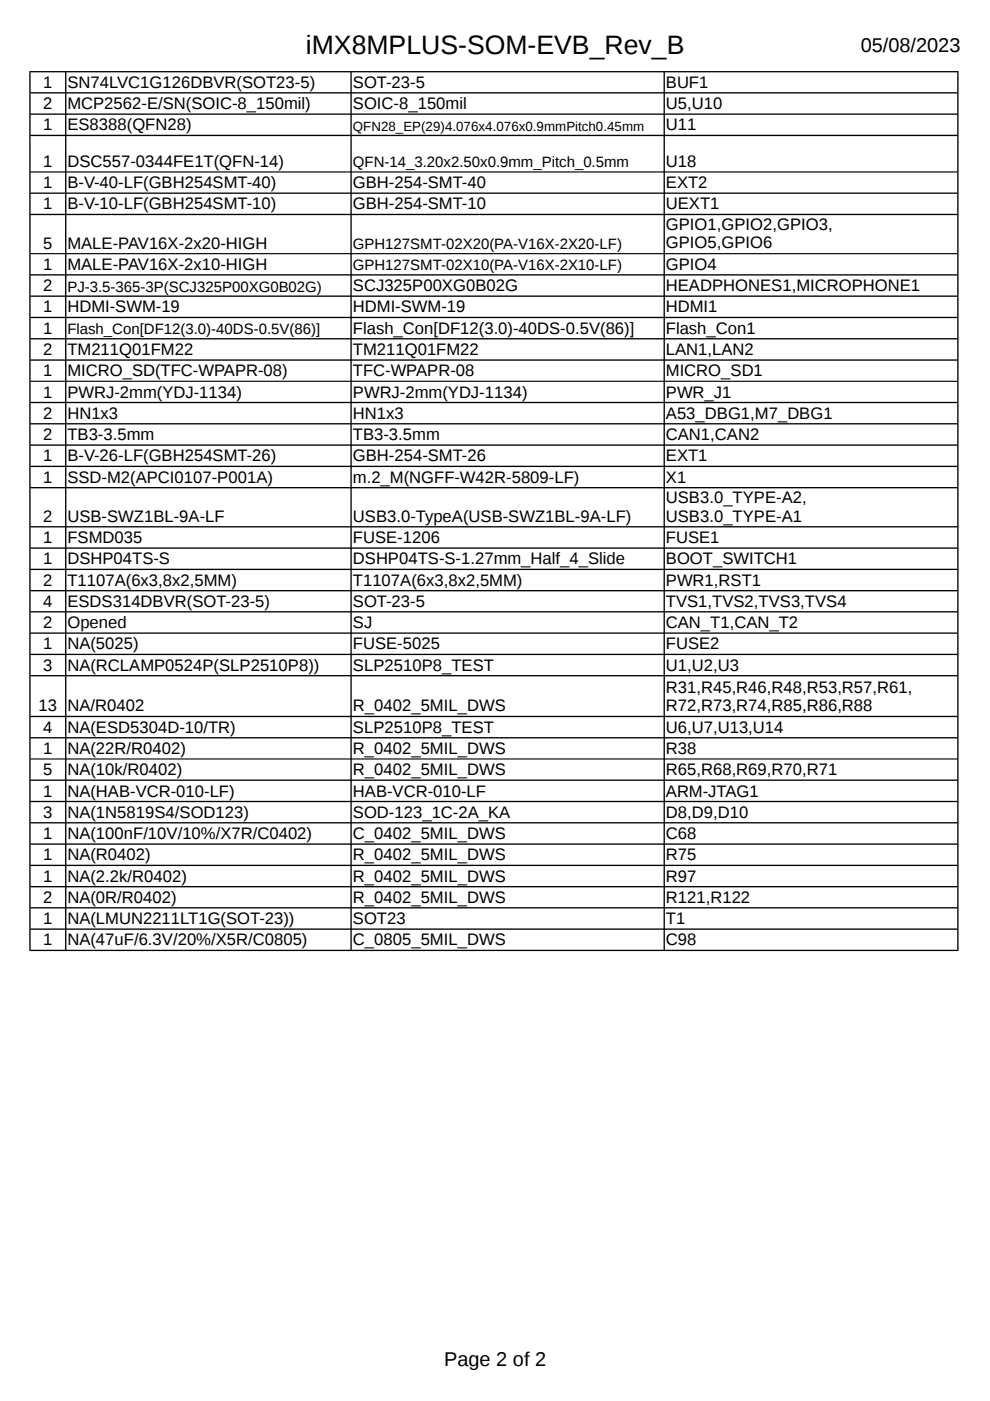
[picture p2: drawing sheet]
<svg xmlns="http://www.w3.org/2000/svg" width="210mm" height="297mm" viewBox="0 0 210 297" stroke-linecap="round" stroke-linejoin="round" font-family="sans-serif">
<defs><g id="words">
<text font-size="5.6" x="64.8" y="11.5">iMX8MPLUS-SOM-EVB_Rev_B</text>
<g font-size="4.2">
<text x="182.5" y="11">05/08/2023</text>
<text x="94.2" y="289.6">Page 2 of 2</text>
</g>
<g font-size="3.5">
<text x="9.1" y="18.6">1</text>
<text x="9.1" y="23.1">2</text>
<text x="14.3" y="18.6">SN74LVC1G126DBVR(SOT23-5)</text>
<text x="14.3" y="23.1">MCP2562-E/SN(SOIC-8_150mil)</text>
<text x="74.8" y="18.6">SOT-23-5</text>
<text x="74.8" y="23.1">SOIC-8_150mil</text>
<text x="141.2" y="18.6">BUF1</text>
<text x="141.2" y="23.1">U5,U10</text>
<text x="9.1" y="27.6">1</text>
<text x="14.3" y="27.6">ES8388(QFN28)</text>
<text x="141.2" y="27.6">U11</text>
<text x="9.1" y="35.4">1</text>
<text x="14.3" y="35.4">DSC557-0344FE1T(QFN-14)</text>
<text x="141.2" y="35.4">U18</text>
<text x="9.1" y="39.9">1</text>
<text x="14.3" y="39.9">B-V-40-LF(GBH254SMT-40)</text>
<text x="74.8" y="39.9">GBH-254-SMT-40</text>
<text x="141.2" y="39.9">EXT2</text>
<text x="9.1" y="44.4">1</text>
<text x="14.3" y="44.4">B-V-10-LF(GBH254SMT-10)</text>
<text x="74.8" y="44.4">GBH-254-SMT-10</text>
<text x="141.2" y="44.4">UEXT1</text>
<text x="9.1" y="52.7">5</text>
<text x="14.3" y="52.7">MALE-PAV16X-2x20-HIGH</text>
<text x="141.2" y="48.7">GPIO1,GPIO2,GPIO3,</text>
<text x="141.2" y="52.7">GPIO5,GPIO6</text>
<text x="9.1" y="57.2">1</text>
<text x="14.3" y="57.2">MALE-PAV16X-2x10-HIGH</text>
<text x="141.2" y="57.2">GPIO4</text>
<text x="9.1" y="61.7">2</text>
<text x="74.8" y="61.7">SCJ325P00XG0B02G</text>
<text x="141.2" y="61.7">HEADPHONES1,MICROPHONE1</text>
<text x="9.1" y="66.2">1</text>
<text x="9.1" y="70.7">1</text>
<text x="14.3" y="66.2">HDMI-SWM-19</text>
<text x="74.8" y="66.2">HDMI-SWM-19</text>
<text x="74.8" y="70.7">Flash_Con[DF12(3.0)-40DS-0.5V(86)]</text>
<text x="141.2" y="66.2">HDMI1</text>
<text x="141.2" y="70.7">Flash_Con1</text>
<text x="9.1" y="75.2">2</text>
<text x="14.3" y="75.2">TM211Q01FM22</text>
<text x="74.8" y="75.2">TM211Q01FM22</text>
<text x="141.2" y="75.2">LAN1,LAN2</text>
<text x="9.1" y="79.8">1</text>
<text x="14.3" y="79.8">MICRO_SD(TFC-WPAPR-08)</text>
<text x="74.8" y="79.8">TFC-WPAPR-08</text>
<text x="141.2" y="79.8">MICRO_SD1</text>
<text x="9.1" y="84.3">1</text>
<text x="9.1" y="88.8">2</text>
<text x="14.3" y="84.3">PWRJ-2mm(YDJ-1134)</text>
<text x="14.3" y="88.8">HN1x3</text>
<text x="74.8" y="84.3">PWRJ-2mm(YDJ-1134)</text>
<text x="74.8" y="88.8">HN1x3</text>
<text x="141.2" y="84.3">PWR_J1</text>
<text x="141.2" y="88.8">A53_DBG1,M7_DBG1</text>
<text x="9.1" y="93.3">2</text>
<text x="14.3" y="93.3">TB3-3.5mm</text>
<text x="74.8" y="93.3">TB3-3.5mm</text>
<text x="141.2" y="93.3">CAN1,CAN2</text>
<text x="9.1" y="97.8">1</text>
<text x="14.3" y="97.8">B-V-26-LF(GBH254SMT-26)</text>
<text x="74.8" y="97.8">GBH-254-SMT-26</text>
<text x="141.2" y="97.8">EXT1</text>
<text x="9.1" y="102.3">1</text>
<text x="14.3" y="102.3">SSD-M2(APCI0107-P001A)</text>
<text x="74.8" y="102.3">m.2_M(NGFF-W42R-5809-LF)</text>
<text x="141.2" y="102.3">X1</text>
<text x="141.2" y="106.6">USB3.0_TYPE-A2,</text>
<text x="9.1" y="110.6">2</text>
<text x="14.3" y="110.6">USB-SWZ1BL-9A-LF</text>
<text x="74.8" y="110.6">USB3.0-TypeA(USB-SWZ1BL-9A-LF)</text>
<text x="141.2" y="110.6">USB3.0_TYPE-A1</text>
<text x="9.1" y="115.1">1</text>
<text x="9.1" y="119.6">1</text>
<text x="14.3" y="115.1">FSMD035</text>
<text x="14.3" y="119.6">DSHP04TS-S</text>
<text x="74.8" y="115.1">FUSE-1206</text>
<text x="74.8" y="119.6">DSHP04TS-S-1.27mm_Half_4_Slide</text>
<text x="141.2" y="115.1">FUSE1</text>
<text x="141.2" y="119.6">BOOT_SWITCH1</text>
<text x="9.1" y="124.1">2</text>
<text x="14.3" y="124.1">T1107A(6x3,8x2,5MM)</text>
<text x="74.8" y="124.1">T1107A(6x3,8x2,5MM)</text>
<text x="141.2" y="124.1">PWR1,RST1</text>
<text x="9.1" y="128.7">4</text>
<text x="14.3" y="128.7">ESDS314DBVR(SOT-23-5)</text>
<text x="74.8" y="128.7">SOT-23-5</text>
<text x="141.2" y="128.7">TVS1,TVS2,TVS3,TVS4</text>
<text x="9.1" y="133.2">2</text>
<text x="9.1" y="137.7">1</text>
<text x="14.3" y="133.2">Opened</text>
<text x="14.3" y="137.7">NA(5025)</text>
<text x="74.8" y="133.2">SJ</text>
<text x="74.8" y="137.7">FUSE-5025</text>
<text x="141.2" y="133.2">CAN_T1,CAN_T2</text>
<text x="141.2" y="137.7">FUSE2</text>
<text x="9.1" y="142.2">3</text>
<text x="14.3" y="142.2">NA(RCLAMP0524P(SLP2510P8))</text>
<text x="74.8" y="142.2">SLP2510P8_TEST</text>
<text x="141.2" y="142.2">U1,U2,U3</text>
<text x="141.2" y="146.9">R31,R45,R46,R48,R53,R57,R61,</text>
<text x="8.1" y="150.8">13</text>
<text x="9.1" y="155.3">4</text>
<text x="14.3" y="150.8">NA/R0402</text>
<text x="14.3" y="155.3">NA(ESD5304D-10/TR)</text>
<text x="74.8" y="150.8">R_0402_5MIL_DWS</text>
<text x="74.8" y="155.3">SLP2510P8_TEST</text>
<text x="141.2" y="155.3">U6,U7,U13,U14</text>
<text x="141.2" y="150.8">R72,R73,R74,R85,R86,R88</text>
<text x="9.1" y="159.8">1</text>
<text x="14.3" y="159.8">NA(22R/R0402)</text>
<text x="74.8" y="159.8">R_0402_5MIL_DWS</text>
<text x="141.2" y="159.8">R38</text>
<text x="9.1" y="164.4">5</text>
<text x="14.3" y="164.4">NA(10k/R0402)</text>
<text x="74.8" y="164.4">R_0402_5MIL_DWS</text>
<text x="141.2" y="164.4">R65,R68,R69,R70,R71</text>
<text x="9.1" y="168.9">1</text>
<text x="9.1" y="173.4">3</text>
<text x="14.3" y="168.9">NA(HAB-VCR-010-LF)</text>
<text x="14.3" y="173.4">NA(1N5819S4/SOD123)</text>
<text x="74.8" y="168.9">HAB-VCR-010-LF</text>
<text x="74.8" y="173.4">SOD-123_1C-2A_KA</text>
<text x="141.2" y="168.9">ARM-JTAG1</text>
<text x="141.2" y="173.4">D8,D9,D10</text>
<text x="9.1" y="177.9">1</text>
<text x="14.3" y="177.9">NA(100nF/10V/10%/X7R/C0402)</text>
<text x="74.8" y="177.9">C_0402_5MIL_DWS</text>
<text x="141.2" y="177.9">C68</text>
<text x="9.1" y="182.4">1</text>
<text x="14.3" y="182.4">NA(R0402)</text>
<text x="74.8" y="182.4">R_0402_5MIL_DWS</text>
<text x="141.2" y="182.4">R75</text>
<text x="9.1" y="186.9">1</text>
<text x="9.1" y="191.4">2</text>
<text x="14.3" y="186.9">NA(2.2k/R0402)</text>
<text x="14.3" y="191.4">NA(0R/R0402)</text>
<text x="74.8" y="186.9">R_0402_5MIL_DWS</text>
<text x="74.8" y="191.4">R_0402_5MIL_DWS</text>
<text x="141.2" y="186.9">R97</text>
<text x="141.2" y="191.4">R121,R122</text>
<text x="9.1" y="195.9">1</text>
<text x="14.3" y="195.9">NA(LMUN2211LT1G(SOT-23))</text>
<text x="74.8" y="195.9">SOT23</text>
<text x="141.2" y="195.9">T1</text>
<text x="9.1" y="200.4">1</text>
<text x="14.3" y="200.4">NA(47uF/6.3V/20%/X5R/C0805)</text>
<text x="74.8" y="200.4">C_0805_5MIL_DWS</text>
<text x="141.2" y="200.4">C98</text>
</g>
<g font-size="3.2">
<text x="74.8" y="35.5">QFN-14_3.20x2.50x0.9mm_Pitch_0.5mm</text>
<text x="74.8" y="52.8">GPH127SMT-02X20(PA-V16X-2X20-LF)</text>
<text x="74.8" y="57.3">GPH127SMT-02X10(PA-V16X-2X10-LF)</text>
<text x="14.3" y="61.8">PJ-3.5-365-3P(SCJ325P00XG0B02G)</text>
<text x="14.3" y="70.8">Flash_Con[DF12(3.0)-40DS-0.5V(86)]</text>
</g>
<text font-size="2.8" x="74.8" y="27.8">QFN28_EP(29)4.076x4.076x0.9mmPitch0.45mm</text>
</g></defs>
<g fill="#000">
<path d="M6.2 15.1h197l-.2 .2h-196.5z" fill-rule="evenodd"/>
<path d="M6.3 19.7l.2-.2h196.5l.1 .2-.1 .1h-196.5z" fill-rule="evenodd"/>
<path d="M6.3 24.2l.2-.1h196.5l.1 .1-.1 .1h-196.5z" fill-rule="evenodd"/>
<path d="M6.5 28.6h196.5l.1 .1-.1 .2h-196.5l-.2-.2z" fill-rule="evenodd"/>
<path d="M6.5 36.3h196.5l.1 .2-196.6 .1-.2-.1z" fill-rule="evenodd"/>
<path d="M6.3 41l.2-.2h196.5l.1 .2-.1 .1h-196.5z" fill-rule="evenodd"/>
<path d="M6.5 45.3h196.5l.1 .2-.1 .1h-196.5l-.2-.1z" fill-rule="evenodd"/>
<path d="M6.3 53.8h196.8l-.1 .1h-196.5z" fill-rule="evenodd"/>
<path d="M6.5 58.1h196.5l.1 .2-.1 .1h-196.5l-.2-.1z" fill-rule="evenodd"/>
<path d="M6.5 62.7h196.5l.1 .1-.1 .1h-196.5l-.2-.1z" fill-rule="evenodd"/>
<path d="M6.3 67.3l.2-.1h196.5l.1 .1-.1 .2h-196.5z" fill-rule="evenodd"/>
<path d="M6.3 71.8l.2-.1h196.5l.1 .1-.1 .2h-196.5z" fill-rule="evenodd"/>
<path d="M6.5 76.2h196.5l.1 .1-.1 .2h-196.5l-.2-.2z" fill-rule="evenodd"/>
<path d="M6.5 80.7h196.5l.1 .2-196.6 .1-.2-.1z" fill-rule="evenodd"/>
<path d="M6.5 85.2h196.5l.1 .1-.1 .2h-196.5l-.2-.2z" fill-rule="evenodd"/>
<path d="M6.5 89.7h196.5l.1 .2-.1 .1h-196.5l-.2-.1z" fill-rule="evenodd"/>
<path d="M6.5 94.2h196.5l.1 .2-.1 .1h-196.5l-.2-.1z" fill-rule="evenodd"/>
<path d="M6.3 98.9l.2-.2h196.5l.1 .2-.1 .1h-196.5z" fill-rule="evenodd"/>
<path d="M6.3 103.4l.2-.1h196.5l.1 .1-.1 .1h-196.5z" fill-rule="evenodd"/>
<path d="M6.3 111.7l.2-.2h196.5l.1 .2-.1 .1h-196.5z" fill-rule="evenodd"/>
<path d="M6.5 116.1h196.5l.1 .1-.1 .1h-196.5l-.2-.1z" fill-rule="evenodd"/>
<path d="M6.5 120.6h196.5l.1 .1-.1 .2h-196.5l-.2-.2z" fill-rule="evenodd"/>
<path d="M6.3 125.2l.2-.1h196.5l.1 .1-.1 .2h-196.5z" fill-rule="evenodd"/>
<path d="M6.5 129.6h196.5l.1 .1-.1 .2h-196.5l-.2-.2z" fill-rule="evenodd"/>
<path d="M6.3 134.2l.2-.1h196.5l.1 .1-.1 .2h-196.5z" fill-rule="evenodd"/>
<path d="M6.3 138.7l.2-.1h196.5l.1 .1-.1 .2h-196.5z" fill-rule="evenodd"/>
<path d="M6.3 143.3l.2-.2h196.5l.1 .2-.1 .1h-196.5z" fill-rule="evenodd"/>
<path d="M6.3 151.9l.2-.1h196.5l.1 .1-.1 .1h-196.5z" fill-rule="evenodd"/>
<path d="M6.3 156.4l.2-.1h196.5l.1 .1-.1 .2h-196.5z" fill-rule="evenodd"/>
<path d="M6.5 160.8h196.5l.1 .1-196.6 .1-.2-.1z" fill-rule="evenodd"/>
<path d="M6.3 165.4l.2-.1h196.5l.1 .1-.1 .2h-196.5z" fill-rule="evenodd"/>
<path d="M6.5 169.8h196.5l.1 .1-.1 .2h-196.5l-.2-.2z" fill-rule="evenodd"/>
<path d="M6.3 174.4l.2-.1h196.5l.1 .1-.1 .2h-196.5z" fill-rule="evenodd"/>
<path d="M6.3 179l.2-.2h196.5l.1 .2-.1 .1h-196.5z" fill-rule="evenodd"/>
<path d="M6.3 183.5l.2-.2h196.5l.1 .2-.1 .1h-196.5z" fill-rule="evenodd"/>
<path d="M6.3 188l.2-.1h196.5l.1 .1-.1 .1h-196.5z" fill-rule="evenodd"/>
<path d="M6.3 192.5l.2-.2h196.5l.1 .2-.1 .1h-196.5z" fill-rule="evenodd"/>
<path d="M6.3 197l.2-.2h196.5l.1 .2-.1 .1h-196.5z" fill-rule="evenodd"/>
<path d="M6.2 15.1l.3 .2v186.1l-.3 .2z" fill-rule="evenodd"/>
<path d="M6.5 201.4h196.5l.2 .2h-197z" fill-rule="evenodd"/>
<path d="M13.9 15.2l.2 .1v186.1l-.2 .1-.1-.1v-186.1z" fill-rule="evenodd"/>
<path d="M74.4 15.2l.2 .1v186.1l-.2 .1-.1-.1v-186.1z" fill-rule="evenodd"/>
<path d="M140.7 15.3l.1-.1 .2 .1v186.1l-.2 .1-.1-.1z" fill-rule="evenodd"/>
<path d="M203.1 15.2l.1-.1v186.5l-.2-.2v-186.1z" fill-rule="evenodd"/>
</g>
<use href="#words"/>
</svg>
